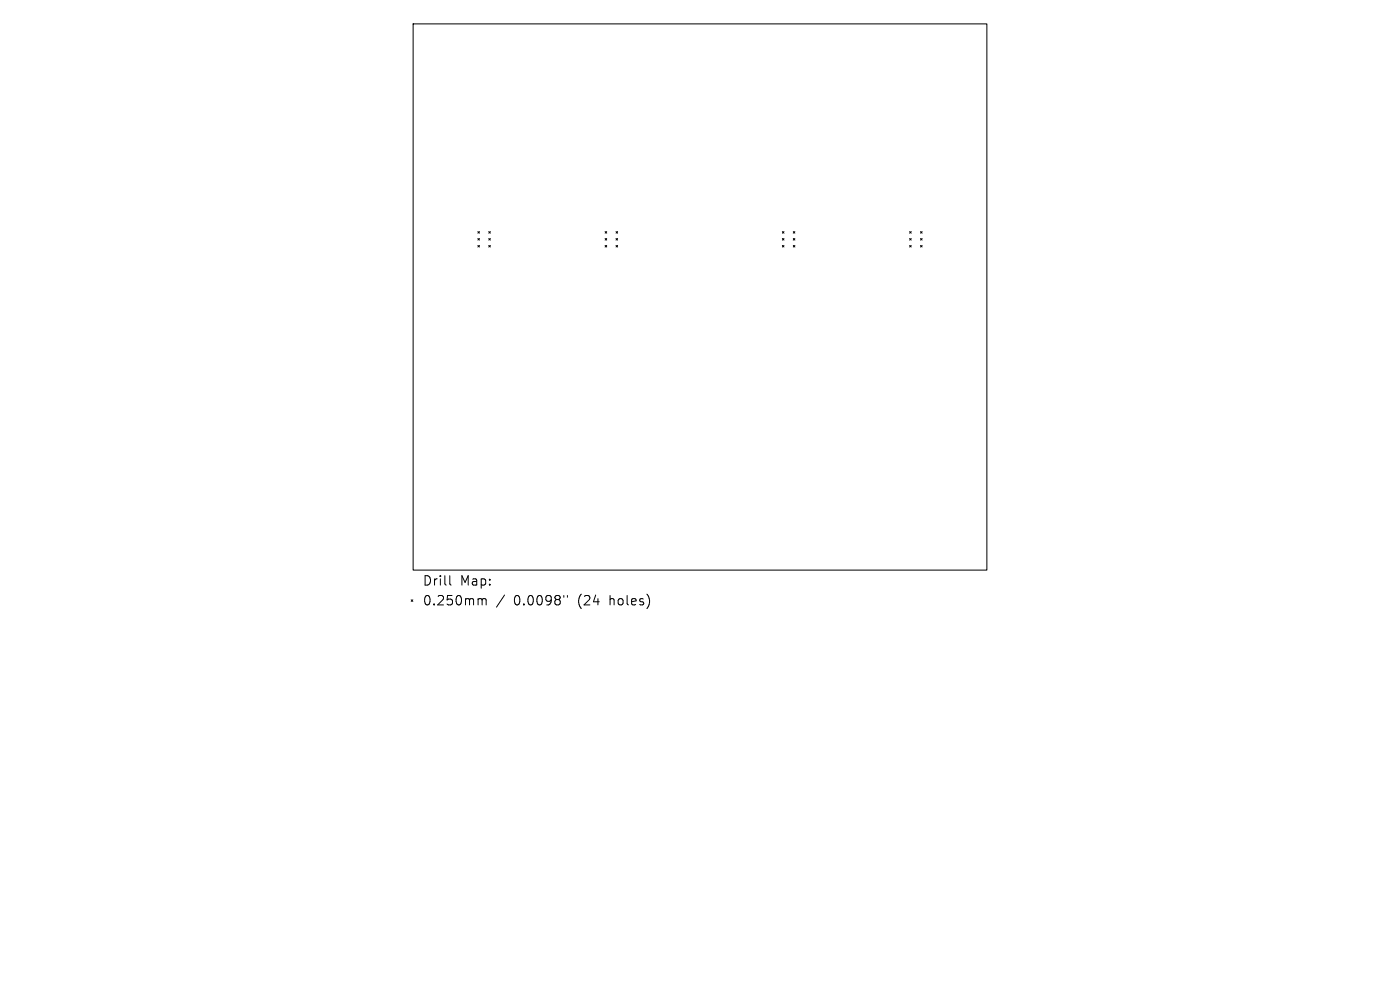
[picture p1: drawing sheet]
<svg xmlns="http://www.w3.org/2000/svg" width="297mm" height="210mm" viewBox="0 0 297 210" stroke-linecap="round" stroke-linejoin="round" font-family="sans-serif">
<defs><g id="words">
<g font-size="2.8">
<text x="89.6" y="124.5">Drill</text>
<text x="97.6" y="124.5">Map:</text>
<text x="89.6" y="128.7">0.250mm</text>
<text x="109" y="128.7">0.0098&quot;</text>
<text x="122.7" y="128.7">(24</text>
<text x="129.6" y="128.7">holes)</text>
</g>
</g></defs>
<g fill="none" stroke="#000" stroke-width=".21">
<path d="M87.6 5.1h121.8v115.8h-121.8zM101.4 49.1l.3 .4M101.4 50.6l.3 .3M101.4 52.1l.3 .3M101.7 49.1l-.3 .4M101.7 50.6l-.3 .3M101.7 52.1l-.3 .3M103.7 49.1l.3 .4M103.7 50.6l.3 .3M103.7 52.1l.3 .3M104 49.1l-.3 .4M104 50.6l-.3 .3"/>
<path d="M104 52.1l-.3 .3M128.4 49.1l.3 .4M128.4 50.6l.3 .3M128.4 52.1l.3 .3M128.7 49.1l-.3 .4M128.7 50.6l-.3 .3M128.7 52.1l-.3 .3M130.7 49.1l.3 .4M130.7 50.6l.3 .3M130.7 52.1l.3 .3M131 49.1l-.3 .4M131 50.6l-.3 .3"/>
<path d="M131 52.1l-.3 .3M166 49.1l.3 .4M166 50.6l.3 .3M166 52.1l.3 .3M166.3 49.1l-.3 .4M166.3 50.6l-.3 .3M166.3 52.1l-.3 .3M168.3 49.1l.3 .4M168.3 50.6l.3 .3M168.3 52.1l.3 .3M168.6 49.1l-.3 .4M168.6 50.6l-.3 .3"/>
<path d="M168.6 52.1l-.3 .3M193 49.1l.3 .4M193 50.6l.3 .3M193 52.1l.3 .3M193.3 49.1l-.3 .4M193.3 50.6l-.3 .3M193.3 52.1l-.3 .3M195.3 49.1l.3 .4M195.3 50.6l.3 .3M195.3 52.1l.3 .3M195.6 49.1l-.3 .4M195.6 50.6l-.3 .3"/>
<path d="M195.6 52.1l-.3 .3M87.2 127.2l.4 .4M87.6 127.2l-.4 .4M95.4 122.1v1.7l.3 .3M101.7 127h.3l.3 .3M102.3 127.3l.3-.3 .4 .1 .1 1.2M102.3 127.3v1M107 126.2l-1.7 2.6M119.6 126.3v.4M120.4 126.3v.4"/>
</g>
<use href="#words"/>
</svg>
